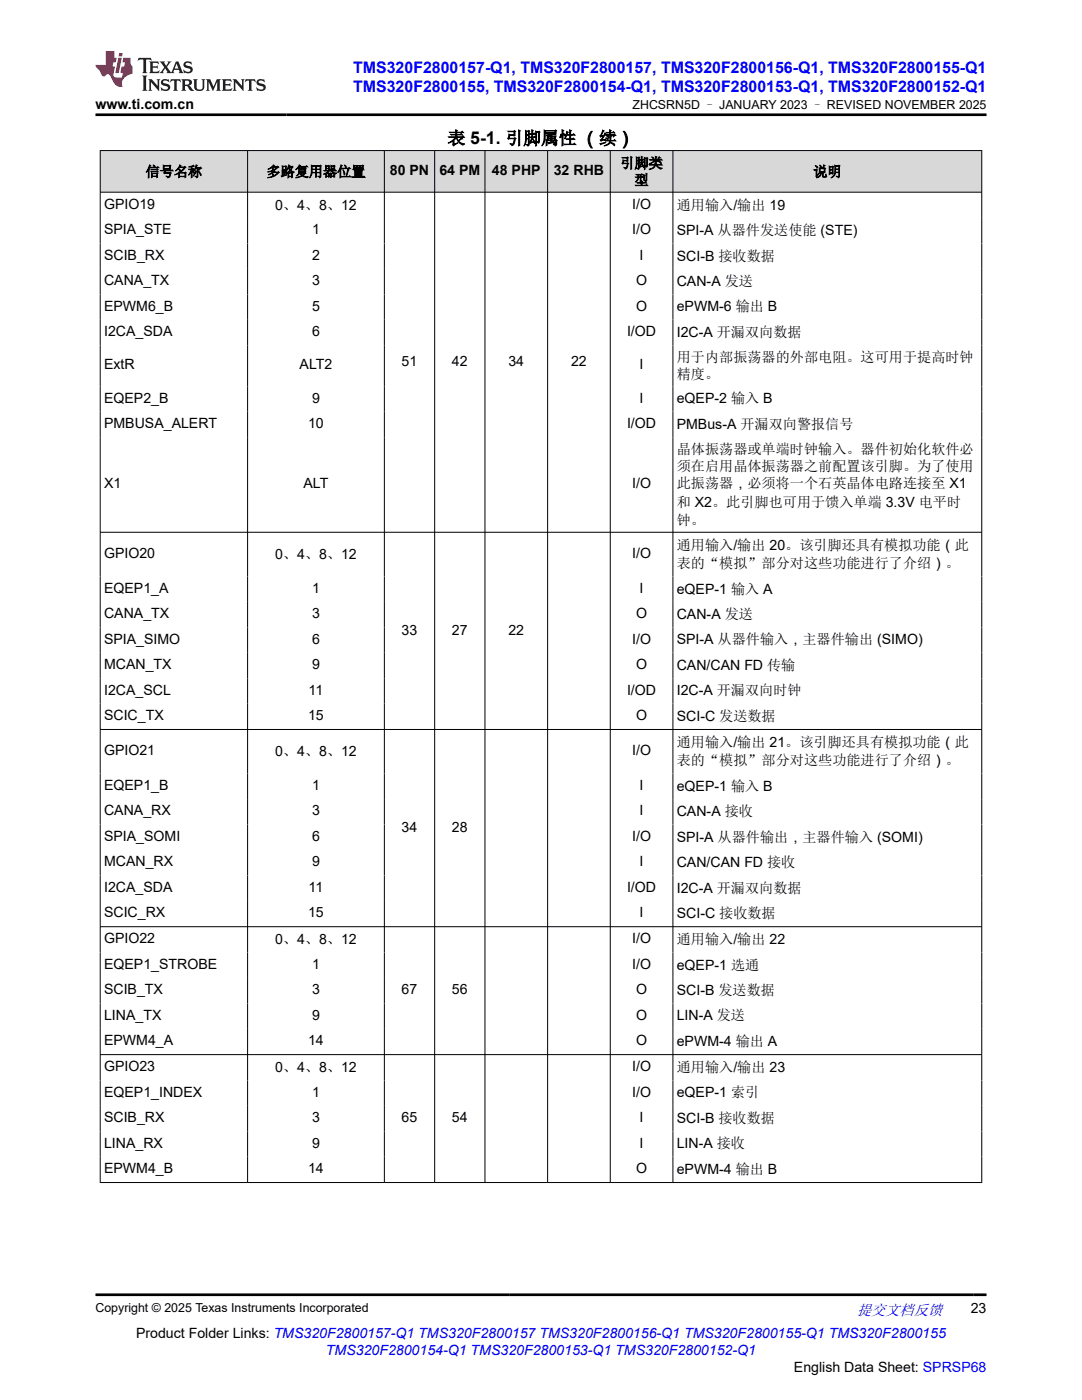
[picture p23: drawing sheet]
<svg xmlns="http://www.w3.org/2000/svg" width="216mm" height="279mm" viewBox="0 0 216 279" stroke-linecap="round" stroke-linejoin="round" font-family="sans-serif">
<defs><g id="words">
<text font-size="3.5" x="89.3" y="28.8">表 5-1. 引脚属性 （续）</text>
<g font-size="3.2" fill="#00f">
<text x="70.5" y="14.5">TMS320F2800157-Q1, TMS320F2800157, TMS320F2800156-Q1, TMS320F2800155-Q1</text>
<text x="70.5" y="18.3">TMS320F2800155, TMS320F2800154-Q1, TMS320F2800153-Q1, TMS320F2800152-Q1</text>
</g>
<text font-size="3" fill="#00f" x="171" y="262.4">提交文档反馈</text>
<g font-size="2.8">
<text x="19" y="21.7">www.ti.com.cn</text>
<text x="29.1" y="35.2">信号名称</text>
<text x="53.2" y="35.2">多路复用器位置</text>
<text x="77.8" y="34.9">80 PN</text>
<text x="87.7" y="34.9">64 PM</text>
<text x="98.2" y="34.9">48 PHP</text>
<text x="110.5" y="34.9">32 RHB</text>
<text x="123.8" y="33.5">引脚类</text>
<text x="162.3" y="35.2">说明</text>
<text x="20.8" y="41.7">GPIO19</text>
<text x="54.9" y="41.8">0、4、8、12</text>
<text x="126.1" y="41.7">I/O</text>
<text x="126.6" y="36.9">型</text>
<text x="135" y="41.8">通用输入/输出 19</text>
<text x="20.8" y="46.8">SPIA_STE</text>
<text x="62.3" y="46.8">1</text>
<text x="126.1" y="46.8">I/O</text>
<text x="135" y="46.9">SPI-A 从器件发送使能 (STE)</text>
<text x="20.8" y="51.9">SCIB_RX</text>
<text x="62.3" y="51.9">2</text>
<text x="127.6" y="51.9">I</text>
<text x="135" y="52">SCI-B 接收数据</text>
<text x="20.8" y="56.9">CANA_TX</text>
<text x="62.3" y="56.9">3</text>
<text x="126.9" y="56.9">O</text>
<text x="135" y="57.1">CAN-A 发送</text>
<text x="20.8" y="62">EPWM6_B</text>
<text x="62.3" y="62">5</text>
<text x="126.9" y="62">O</text>
<text x="135" y="62.2">ePWM-6 输出 B</text>
<text x="20.8" y="67.1">I2CA_SDA</text>
<text x="62.3" y="67.1">6</text>
<text x="125.1" y="67.1">I/OD</text>
<text x="135" y="67.2">I2C-A 开漏双向数据</text>
<text x="20.8" y="73.7">ExtR</text>
<text x="59.8" y="73.7">ALT2</text>
<text x="80.1" y="73">51</text>
<text x="90.2" y="73">42</text>
<text x="101.5" y="73">34</text>
<text x="114" y="73">22</text>
<text x="127.6" y="73.7">I</text>
<text x="135" y="72.3">用于内部振荡器的外部电阻。这可用于提高时钟</text>
<text x="135" y="75.7">精度。</text>
<text x="20.8" y="80.4">EQEP2_B</text>
<text x="62.3" y="80.4">9</text>
<text x="127.6" y="80.4">I</text>
<text x="135" y="80.5">eQEP-2 输入 B</text>
<text x="20.8" y="85.4">PMBUSA_ALERT</text>
<text x="61.5" y="85.4">10</text>
<text x="125.1" y="85.4">I/OD</text>
<text x="135" y="85.6">PMBus-A 开漏双向警报信号</text>
<text x="135" y="90.7">晶体振荡器或单端时钟输入。器件初始化软件必</text>
<text x="135" y="94.1">须在启用晶体振荡器之前配置该引脚。为了使用</text>
<text x="20.8" y="97.4">X1</text>
<text x="60.6" y="97.4">ALT</text>
<text x="126.1" y="97.4">I/O</text>
<text x="135" y="97.4">此振荡器，必须将一个石英晶体电路连接至 X1</text>
<text x="135" y="101.1">和 X2。此引脚也可用于馈入单端 3.3V 电平时</text>
<text x="135" y="104.8">钟。</text>
<text x="20.8" y="111.4">GPIO20</text>
<text x="54.9" y="111.5">0、4、8、12</text>
<text x="126.1" y="111.4">I/O</text>
<text x="135" y="109.7">通用输入/输出 20。该引脚还具有模拟功能（此</text>
<text x="135" y="113.4">表的“模拟”部分对这些功能进行了介绍）。</text>
<text x="20.8" y="118.3">EQEP1_A</text>
<text x="62.3" y="118.3">1</text>
<text x="127.6" y="118.3">I</text>
<text x="135" y="118.4">eQEP-1 输入 A</text>
<text x="20.8" y="123.4">CANA_TX</text>
<text x="62.3" y="123.4">3</text>
<text x="126.9" y="123.4">O</text>
<text x="135" y="123.5">CAN-A 发送</text>
<text x="20.8" y="128.5">SPIA_SIMO</text>
<text x="62.3" y="128.5">6</text>
<text x="80.1" y="126.6">33</text>
<text x="90.2" y="126.6">27</text>
<text x="101.5" y="126.6">22</text>
<text x="126.1" y="128.5">I/O</text>
<text x="135" y="128.6">SPI-A 从器件输入，主器件输出 (SIMO)</text>
<text x="20.8" y="133.6">MCAN_TX</text>
<text x="62.3" y="133.6">9</text>
<text x="126.9" y="133.6">O</text>
<text x="135" y="133.7">CAN/CAN FD 传输</text>
<text x="20.8" y="138.6">I2CA_SCL</text>
<text x="20.8" y="143.7">SCIC_TX</text>
<text x="61.5" y="143.7">15</text>
<text x="61.6" y="138.6">11</text>
<text x="125.1" y="138.6">I/OD</text>
<text x="126.9" y="143.7">O</text>
<text x="135" y="138.8">I2C-A 开漏双向时钟</text>
<text x="135" y="143.9">SCI-C 发送数据</text>
<text x="135" y="149.1">通用输入/输出 21。该引脚还具有模拟功能（此</text>
<text x="20.8" y="150.8">GPIO21</text>
<text x="54.9" y="150.9">0、4、8、12</text>
<text x="126.1" y="150.8">I/O</text>
<text x="135" y="152.7">表的“模拟”部分对这些功能进行了介绍）。</text>
<text x="20.8" y="157.7">EQEP1_B</text>
<text x="62.3" y="157.7">1</text>
<text x="127.6" y="157.7">I</text>
<text x="135" y="157.8">eQEP-1 输入 B</text>
<text x="20.8" y="162.7">CANA_RX</text>
<text x="20.8" y="167.8">SPIA_SOMI</text>
<text x="62.3" y="162.7">3</text>
<text x="62.3" y="167.8">6</text>
<text x="80.1" y="166">34</text>
<text x="90.2" y="166">28</text>
<text x="126.1" y="167.8">I/O</text>
<text x="127.6" y="162.7">I</text>
<text x="135" y="162.9">CAN-A 接收</text>
<text x="135" y="168">SPI-A 从器件输出，主器件输入 (SOMI)</text>
<text x="20.8" y="172.9">MCAN_RX</text>
<text x="62.3" y="172.9">9</text>
<text x="127.6" y="172.9">I</text>
<text x="135" y="173.1">CAN/CAN FD 接收</text>
<text x="20.8" y="178">I2CA_SDA</text>
<text x="61.6" y="178">11</text>
<text x="125.1" y="178">I/OD</text>
<text x="135" y="178.1">I2C-A 开漏双向数据</text>
<text x="20.8" y="183.1">SCIC_RX</text>
<text x="61.5" y="183.1">15</text>
<text x="127.6" y="183.1">I</text>
<text x="135" y="183.2">SCI-C 接收数据</text>
<text x="20.8" y="188.3">GPIO22</text>
<text x="54.9" y="188.4">0、4、8、12</text>
<text x="126.1" y="188.3">I/O</text>
<text x="135" y="188.4">通用输入/输出 22</text>
<text x="20.8" y="193.4">EQEP1_STROBE</text>
<text x="62.3" y="193.4">1</text>
<text x="126.1" y="193.4">I/O</text>
<text x="135" y="193.5">eQEP-1 选通</text>
<text x="20.8" y="198.4">SCIB_TX</text>
<text x="20.8" y="203.5">LINA_TX</text>
<text x="62.3" y="198.4">3</text>
<text x="62.3" y="203.5">9</text>
<text x="80.1" y="198.4">67</text>
<text x="90.2" y="198.4">56</text>
<text x="126.9" y="198.4">O</text>
<text x="126.9" y="203.5">O</text>
<text x="135" y="198.6">SCI-B 发送数据</text>
<text x="135" y="203.7">LIN-A 发送</text>
<text x="20.8" y="208.6">EPWM4_A</text>
<text x="61.5" y="208.6">14</text>
<text x="126.9" y="208.6">O</text>
<text x="135" y="208.7">ePWM-4 输出 A</text>
<text x="20.8" y="213.8">GPIO23</text>
<text x="54.9" y="213.9">0、4、8、12</text>
<text x="126.1" y="213.8">I/O</text>
<text x="135" y="213.9">通用输入/输出 23</text>
<text x="20.8" y="218.9">EQEP1_INDEX</text>
<text x="62.3" y="218.9">1</text>
<text x="126.1" y="218.9">I/O</text>
<text x="135" y="219">eQEP-1 索引</text>
<text x="20.8" y="224">SCIB_RX</text>
<text x="62.3" y="224">3</text>
<text x="80.1" y="224">65</text>
<text x="90.2" y="224">54</text>
<text x="127.6" y="224">I</text>
<text x="135" y="224.1">SCI-B 接收数据</text>
<text x="20.8" y="229">LINA_RX</text>
<text x="62.3" y="229">9</text>
<text x="127.6" y="229">I</text>
<text x="135" y="229.2">LIN-A 接收</text>
<text x="20.8" y="234.1">EPWM4_B</text>
<text x="61.5" y="234.1">14</text>
<text x="126.9" y="234.1">O</text>
<text x="135" y="234.3">ePWM-4 输出 B</text>
<text x="193.7" y="262.1">23</text>
<text x="27.2" y="266.9">Product Folder Links: TMS320F2800157-Q1 TMS320F2800157 TMS320F2800156-Q1 TMS320F2800155-Q1 TMS320F2800155</text>
<text x="158.4" y="273.7">English Data Sheet: SPRSP68</text>
</g>
<text font-size="2.8" fill="#00f" x="65" y="270.3">TMS320F2800154-Q1 TMS320F2800153-Q1 TMS320F2800152-Q1</text>
<g font-size="2.5">
<text x="126.2" y="21.8">ZHCSRN5D – JANUARY 2023 – REVISED NOVEMBER 2025</text>
<text x="19" y="261.8">Copyright © 2025 Texas Instruments Incorporated</text>
</g>
</g></defs>
<g fill="#d8d8d8">
<path d="M20 30h175.9v8.4h-175.9z" fill-rule="evenodd"/>
<path d="M20.1 30.1h29.2v8.2h-29.2z" fill-rule="evenodd"/>
<path d="M49.5 30.1h27.1v8.2h-27.1z" fill-rule="evenodd"/>
<path d="M76.8 30.1h9.9v8.2h-9.9z" fill-rule="evenodd"/>
<path d="M86.8 30.1h9.9v8.2h-9.9z" fill-rule="evenodd"/>
<path d="M96.8 30.1h12.4v8.2h-12.4z" fill-rule="evenodd"/>
<path d="M109.3 30.1h12.4v8.2h-12.4z" fill-rule="evenodd"/>
<path d="M121.8 30.1h12.4v8.2h-12.4z" fill-rule="evenodd"/>
<path d="M134.3 30.1h61.5v8.2h-61.5z" fill-rule="evenodd"/>
</g>
<g fill="none" stroke="#000" stroke-width=".2">
<path d="M19.9 30h176.1M19.9 38.4h176.1M20 30v206.1M49.4 30v206.1M76.7 30v206.1M86.7 30v206.1M96.8 30v206.1M109.3 30v206.1M121.8 30v206.1M134.3 30v206.1M195.9 30v206.1M19.9 106.2h176.1"/>
<path d="M19.9 145.6h176.1M19.9 184.9h176.1M19.9 210.5h176.1M19.9 236h176.1"/>
</g>
<path d="M27.7 11.6l-.2 .5 .5-.2h.6v.1v2.2l-.2 .4h1l-.2-.4v-2.2v-.1h.5l.5 .2-.1-.5zM29.8 12.3l.2 .4v1.5l-.2 .4h1.9l.1-.6a1.08 1.08 0 0 1-1.3 .2v-.7h.6l.4 .2v-.7l-.4 .2h-.6v-.5l.2-.2a1 1 0 0 1 1 .3l-.1-.5zM31.8 12.3l1 1.1-1 1.2h.9l-.2-.2 .4-.8 .5 .8-.2 .2h1.6l-.2-.2 .1-.5h1l.1 .5-.1 .2h.9l-.2-.3-.8-2h-.5l-1 2.2-.8-1.1 .9-1.1h-.8l.2 .2-.5 .6-.3-.6 .1-.2zM35.2 12.7l.4 1h-.8zM36.8 12.4a.65 .65 0 0 0-.2 .7 .65 .65 0 0 0 .6 .5l.7 .1 .1 .3a.79 .79 0 0 1-.7 .4 .79 .79 0 0 1-.7-.5l.1 .7 .2-.1a.93 .93 0 0 0 1.1 .1 .93 .93 0 0 0 .4-1 1.46 1.46 0 0 0-1.2-.6l-.1-.3a1.09 1.09 0 0 1 1.2 .2l-.2-.6-.1 .1-.6-.2zM28.4 15.1l.2 .4v2.2l-.2 .4h1l-.2-.4v-2.2l.2-.4zM29.6 15.8l.2 .4v1.5l-.2 .4h.8l-.3-.4v-1.3l1.7 1.8v-2l.2-.4h-.8l.2 .2 .1 1.1-1.2-1.3zM32.3 15.9a.65 .65 0 0 0-.2 .8 .65 .65 0 0 0 .7 .4l.6 .2 .1 .2a.79 .79 0 0 1-.7 .4 .79 .79 0 0 1-.7-.5l.1 .7 .2-.1a.93 .93 0 0 0 1.1 .1 .93 .93 0 0 0 .4-.9 1.46 1.46 0 0 0-1.2-.6l-.1-.4a1.09 1.09 0 0 1 1.2 .2l-.2-.6-.1 .1-.6-.1zM34.1 15.8l-.1 .6a.63 .63 0 0 1 .7-.3l.1 1.6-.3 .4h1l-.2-.4v-1.6a.66 .66 0 0 1 .8 .3l-.1-.6zM36.2 15.8l.2 .4v1.5l-.2 .4h.9l-.2-.2v-.7h.5l.1 .2a.79 .79 0 0 0 1.2 .6l-1-.9a.61 .61 0 0 0 .6-.6 .61 .61 0 0 0-.5-.7zM36.9 16.1h.2a.47 .47 0 0 1 .5 .1 .47 .47 0 0 1 .1 .5l-.2 .1-.6 .1zM38.5 15.8l.2 .2a2.27 2.27 0 0 0 .4 2 1.04 1.04 0 0 0 1.7-.7v-1.3l.2-.2h-.8l.2 .4v1.1a.6 .6 0 0 1-.6 .6 .6 .6 0 0 1-.6-.6v-1.1l.3-.4zM41.1 15.8l.2 .4v1.5l-.2 .4h.7l-.2-.4v-1.4l.9 1.9 .8-1.9v1.4l-.2 .4h1l-.3-.4v-1.5l.3-.4h-.8l-.7 1.5-.7-1.5zM44.3 15.8l.2 .4v1.5l-.2 .4h1.9l.1-.6a1.09 1.09 0 0 1-1.3 .2v-.7h.6l.4 .2v-.6l-.4 .2h-.6v-.6l.2-.1a1.01 1.01 0 0 1 1 .3l-.1-.6zM46.4 15.8l.3 .4v1.5l-.3 .4h.8l-.2-.4v-1.3l1.6 1.8v-2l.2-.4h-.7l.2 .2v1.1l-1.2-1.3zM49 15.8l-.1 .6a.63 .63 0 0 1 .8-.3v1.6l-.3 .4h1l-.2-.4v-1.6a.66 .66 0 0 1 .8 .3l-.1-.6zM51.4 15.9a.65 .65 0 0 0-.2 .8 .65 .65 0 0 0 .6 .4l.6 .2 .2 .2a.79 .79 0 0 1-.8 .4 .79 .79 0 0 1-.6-.5l.1 .7 .2-.1a.93 .93 0 0 0 1 .1 .93 .93 0 0 0 .5-.9 1.46 1.46 0 0 0-1.3-.6l-.1-.4a1.09 1.09 0 0 1 1.3 .2l-.2-.6-.2 .1-.5-.1z" fill="#231f20"/>
<path d="M21.1 10.2v2.8h-2.1l.1 .3 .9 1a.95 .95 0 0 0 .9 .9 .59 .59 0 0 1 .6-.4 .59 .59 0 0 1 .5 .4l.4 .7a1.59 1.59 0 0 0 2.1 1.4 1.61 1.61 0 0 1 1-2.3l1-.3-.1-1.5a1.59 1.59 0 0 1-.4-1.7h-1.4l-.2 .9h.5l-.1 .9h-.5l-.2 1v.2l.4 .1-.2 .9h-.6a.73 .73 0 0 1-1.1-.7l.3-1.5h-.5l.2-.9h.5l.2-.9h-.5v-1.3zM23.6 11.5l-.6 3.1h.7l.6-3.1zM23.8 10.6l-.1 .6h.7l.1-.6z" fill="#ed1c24"/>
<path d="M19 22.9h177.8M19 258.4h177.8" fill="none" stroke="#000" stroke-width=".53"/>
<use href="#words"/>
</svg>
